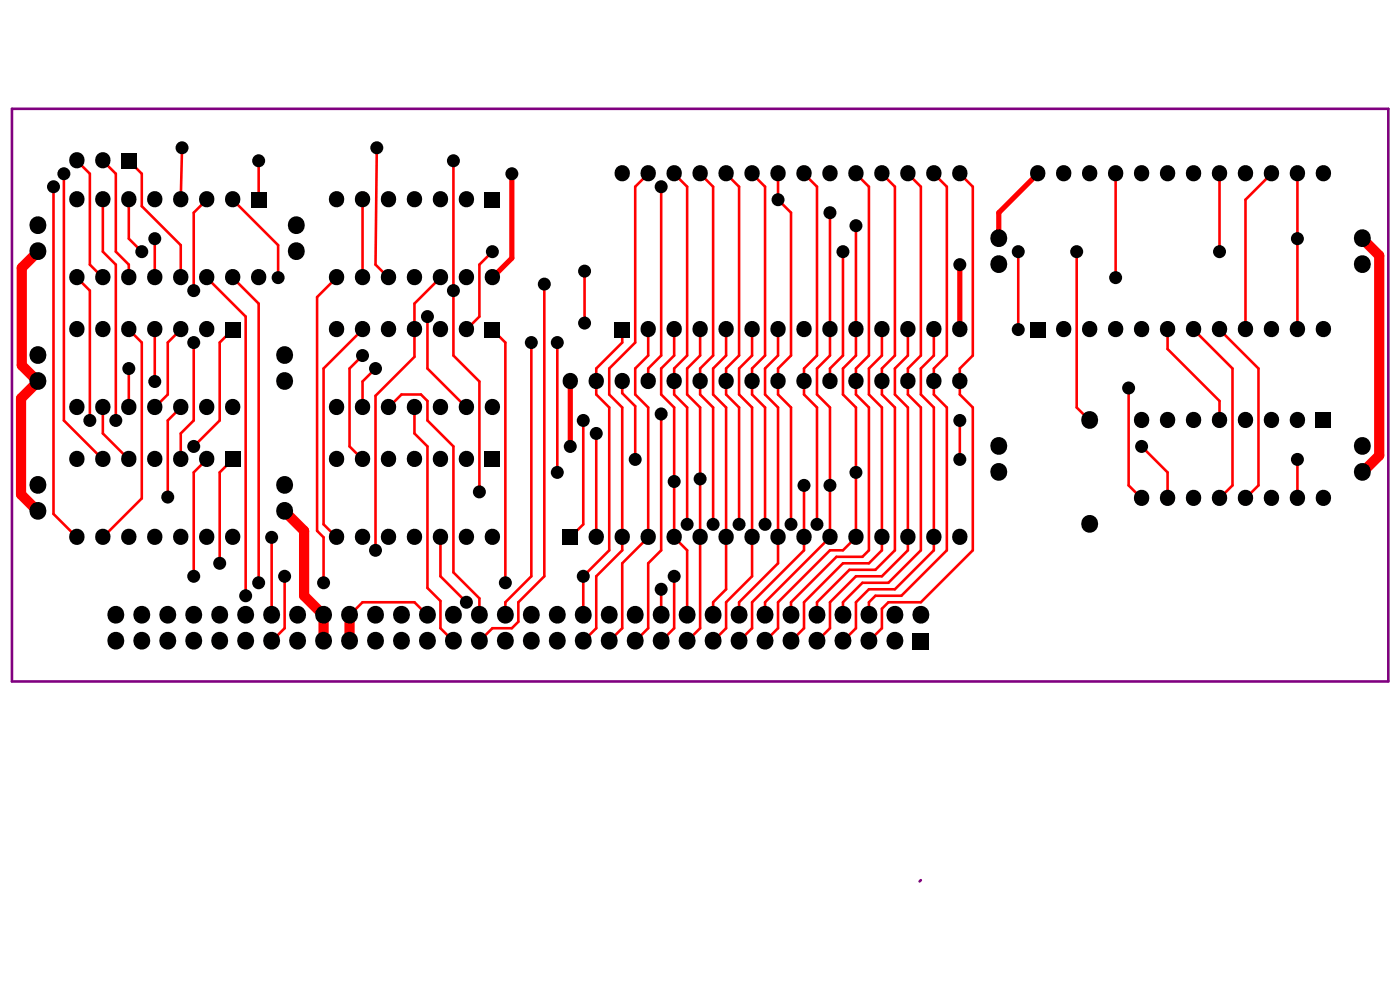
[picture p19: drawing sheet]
<svg xmlns="http://www.w3.org/2000/svg" width="297mm" height="210mm" viewBox="0 0 297 210" stroke-linecap="round" stroke-linejoin="round" font-family="sans-serif">
<g fill="none" stroke="#f00" stroke-width=".55">
<path d="M11.4 39.6v69.4l4.9 5M13.6 36.9v52.3l8.2 8.3M16.3 34.1l2.8 2.8v19.2l2.7 2.8M21.8 34.1l2.8 2.8v16.5l2.7 2.7v2.8M27.3 34.1l2.8 2.8v6.8l8.2 8.3v6.9M38.6 31.3l-.3 11.1M54.9 34.1v8.3M79.9 31.3l-.2 24.8 2.7 2.8M96.2 34.1v41.3l5.5 5.5v23.4M137.5 36.9l-2.7 2.7v33.1l-5.6 5.5v5.5l2.8 2.7v30.3l-5.5 5.6v11l-2.8 2.7M140.3 39.6v35.8l-2.8 2.8v2.7M143 36.9l2.8 2.7v35.8l-2.8 2.8v5.5l2.8 2.7v24.8"/>
<path d="M148.5 36.9l2.8 2.7v35.8l-2.8 2.8v5.5l2.8 2.7v24.8M154 36.9l2.8 2.7v35.8l-2.8 2.8v5.5l2.8 2.7v24.8M159.6 36.9l2.7 2.7v35.8l-2.7 2.8v5.5l2.7 2.7v24.8M165.1 36.9v5.5l2.7 2.7v30.3l-2.7 2.8v5.5l2.7 2.7v24.8M170.6 36.9l2.7 2.7v35.8l-2.7 2.8v5.5l2.7 2.7v24.8M181.6 36.9l2.7 2.7v35.8l-2.7 2.8v5.5l2.7 2.7v30.3l-1.3 1.4h-5.5l-9.7 9.7v2.7M187.1 36.9l2.8 2.7v35.8l-2.8 2.8v5.5l2.8 2.7v30.3l-4.2 4.2h-5.5l-6.9 6.9v2.7M192.6 36.9l2.8 2.7v35.8l-2.8 2.8v5.5l2.8 2.7v30.3l-6.9 6.9h-5.5l-4.2 4.2v2.7M198.1 36.9l2.8 2.7v35.8l-2.8 2.8v5.5l2.8 2.7v30.3l-9.7 9.7h-5.5l-1.4 1.4v2.7M203.6 36.9l2.8 2.7v35.8l-2.8 2.8v5.5l2.8 2.7v30.3l-11 11.1h-6.9l-1.4 1.3v4.2l-2.8 2.7M236.7 36.9v22M258.7 36.9v16.5"/>
<path d="M269.7 36.9l-5.5 5.5v27.5M275.2 36.9v33M16.3 58.9l2.8 2.8v27.5M21.8 42.4v11l2.8 2.7v33.1M27.3 42.4v8.2l2.8 2.8M32.8 50.6v8.3M43.9 58.9l8.2 8.3v59.2M43.9 42.4l-2.8 2.7v16.6M49.4 42.4l9.6 9.6v6.9M49.4 58.9l5.5 5.5v59.2M71.4 58.9l-4.1 4.1v49.6l1.3 1.4v9.6M76.9 42.4v16.5"/>
<path d="M93.4 58.9l-5.5 5.5v11.3l-8.2 8.3v32.7M104.5 53.4l-2.8 2.7v11.1l-2.8 2.7M124 57.5v11M176.1 45.1v30.3l-2.8 2.8v5.5l2.8 2.7v27.6l-13.8 13.8v2.7M178.8 53.4v22l-2.7 2.8v2.7M181.6 47.9v27.5l-2.8 2.8v5.5l2.8 2.7v27.6l-2.8 2.7h-2.7l-11 11.1v5.5l-2.8 2.7M216 53.4v16.5M228.4 53.4v33l2.8 2.8M27.3 78.2v8.2M27.3 69.9l2.8 2.8v33l-8.3 8.3M32.8 69.9v11M38.3 69.9l-2.7 2.8v11l-2.8 2.7"/>
<path d="M41.1 72.7v16.5l-2.8 2.8v5.5M49.4 69.9l-2.8 2.8v16.5l-5.5 5.5M76.9 69.9l-8.3 8.3v33l2.8 2.8M76.9 75.4l-2.7 2.8v16.5l2.7 2.8M79.7 78.2l-2.8 2.7v5.5M90.7 67.2v11l8.2 8.2M104.5 69.9l2.7 2.8v49.6M112.7 72.7v49.6l-5.5 5.5v2.7M115.5 60.3v62l-5.5 5.5v4.1l-1.4 1.4h-4.1l-2.8 2.7M118.2 72.7v27.5M132 69.9v2.8l-5.5 5.5v5.5l2.7 2.7v30.3l-5.5 5.6v8.2M137.5 69.9v5.5l-2.7 2.8v5.5l2.7 2.7v27.6l-5.5 5.5v13.8l-2.8 2.7"/>
<path d="M143 69.9v5.5l-2.7 2.8v5.5l2.7 2.7v27.6l2.8 2.7v13.8M148.5 69.9v5.5l-2.7 2.8v5.5l2.7 2.7v46.9l-2.7 2.7M154 69.9v5.5l-2.7 2.8v5.5l2.7 2.7v38.6l-2.7 2.8v2.7M159.6 69.9v5.5l-2.8 2.8v5.5l2.8 2.7v35.9l-5.6 5.5v5.5l-2.7 2.7M165.1 69.9v5.5l-2.8 2.8v5.5l2.8 2.7v33.1l-8.3 8.3v2.7M187.1 69.9v5.5l-2.8 2.8v5.5l2.8 2.7v30.3l-2.8 2.8h-5.5l-8.2 8.3v5.5l-2.8 2.7M192.6 69.9v5.5l-2.7 2.8v5.5l2.7 2.7v30.3l-5.5 5.6h-5.5l-5.5 5.5v5.5l-2.8 2.7M198.1 69.9v5.5l-2.7 2.8v5.5l2.7 2.7v30.3l-8.2 8.3h-5.6l-2.7 2.8v5.5l-2.8 2.7M247.7 69.9v4.1l11 11.1v4.1M253.2 69.9l8.3 8.3v24.8l-2.8 2.7M258.7 69.9l8.3 8.3v24.8l-2.8 2.7M21.8 86.4v5.6l5.5 5.5"/>
<path d="M38.3 86.4l-2.7 2.8v16.2M43.9 97.5l-2.8 2.7v22.1M49.4 97.5l-2.8 2.7v19.3M82.4 86.4l2.8-2.7h4.1l1.4 1.4v4.1l5.5 5.5v26.7l5.5 5.5v3.6M87.9 86.4v5.6l2.8 2.7v30l2.7 2.8v5.8l2.8 2.7M123.7 89.2v22l-2.7 2.8M126.5 92v22M132 80.9v2.5l2.8 2.8v11.3M140.3 87.8v28.9l-2.8 2.8v13.8l-2.7 2.7M203.6 89.2v8.3M239.4 82.3v20.7l2.8 2.7M242.2 94.7l5.5 5.5v5.5"/>
<path d="M275.2 97.5v8.2M57.6 114v16.5M93.4 114v8.3l5.5 5.5M170.6 103v13.7l-11 11.1v5.5l-2.8 2.7M60.4 122.3v11l-2.8 2.7M74.2 130.5l2.7-2.7h11l2.8 2.7M140.3 125v5.5M143 122.3v11l-2.7 2.7"/>
</g>
<path d="M8 53.4l-3.4 3.4v20.7l3.4 3.4-3.5 3.6v20.4l3.5 3.6M289 50.6l3.6 3.6v42.4l-3.6 3.6M60.4 108.5l4.1 4.1v13.8l4.1 4.1v5.5M74.2 130.5v5.5" fill="none" stroke="#f00" stroke-width="2.2"/>
<path d="M108.6 36.9v17.9l-4.1 4.1M220.2 36.9l-8.3 8.2v5.5M203.6 56.1v13.8M121 80.9v13.8" fill="none" stroke="#f00" stroke-width="1.1"/>
<g fill="#000">
<path d="M25.7 32.5h3.3v3.2h-3.3z" fill-rule="evenodd"/>
<path d="M53.2 40.7h3.3v3.3h-3.3z" fill-rule="evenodd"/>
<path d="M102.8 40.7h3.3v3.3h-3.3z" fill-rule="evenodd"/>
<path d="M47.7 68.3h3.3v3.2h-3.3z" fill-rule="evenodd"/>
<path d="M102.8 68.3h3.3v3.2h-3.3z" fill-rule="evenodd"/>
<path d="M130.4 68.3h3.2v3.2h-3.2z" fill-rule="evenodd"/>
<path d="M218.5 68.3h3.3v3.2h-3.3z" fill-rule="evenodd"/>
<path d="M47.7 95.8h3.3v3.3h-3.3z" fill-rule="evenodd"/>
<path d="M102.8 95.8h3.3v3.3h-3.3z" fill-rule="evenodd"/>
<path d="M279.1 87.6h3.3v3.2h-3.3z" fill-rule="evenodd"/>
<path d="M119.4 112.4h3.2v3.2h-3.2z" fill-rule="evenodd"/>
<path d="M193.6 134.2h3.6v3.6h-3.6z" fill-rule="evenodd"/>
<circle cx="11.3" cy="39.6" r="1.38"/>
<circle cx="13.6" cy="36.9" r="1.38"/>
<circle cx="38.6" cy="31.4" r="1.38"/>
<circle cx="54.9" cy="34.1" r="1.38"/>
<circle cx="79.9" cy="31.4" r="1.38"/>
<circle cx="96.2" cy="34.1" r="1.38"/>
<circle cx="108.6" cy="36.9" r="1.38"/>
<circle cx="140.3" cy="39.6" r="1.38"/>
<circle cx="30.1" cy="53.4" r="1.38"/>
<circle cx="32.8" cy="50.6" r="1.38"/>
<circle cx="59" cy="58.9" r="1.38"/>
<circle cx="104.5" cy="53.4" r="1.38"/>
<circle cx="124" cy="57.5" r="1.38"/>
<circle cx="165.1" cy="42.4" r="1.38"/>
<circle cx="176.1" cy="45.1" r="1.38"/>
<circle cx="178.8" cy="53.4" r="1.38"/>
<circle cx="181.6" cy="47.9" r="1.38"/>
<circle cx="203.6" cy="56.1" r="1.38"/>
<circle cx="216" cy="53.4" r="1.38"/>
<circle cx="228.4" cy="53.4" r="1.38"/>
<circle cx="236.7" cy="58.9" r="1.38"/>
<circle cx="258.7" cy="53.4" r="1.38"/>
<circle cx="275.2" cy="50.6" r="1.38"/>
<circle cx="27.3" cy="78.2" r="1.38"/>
<circle cx="41.1" cy="72.7" r="1.38"/>
<circle cx="41.1" cy="61.7" r="1.38"/>
<circle cx="76.9" cy="75.4" r="1.38"/>
<circle cx="79.7" cy="78.2" r="1.38"/>
<circle cx="90.7" cy="67.2" r="1.38"/>
<circle cx="96.2" cy="61.7" r="1.38"/>
<circle cx="112.7" cy="72.7" r="1.38"/>
<circle cx="115.5" cy="60.3" r="1.38"/>
<circle cx="118.2" cy="72.7" r="1.38"/>
<circle cx="124" cy="68.5" r="1.38"/>
<circle cx="216" cy="69.9" r="1.38"/>
<circle cx="19.1" cy="89.2" r="1.38"/>
<circle cx="24.6" cy="89.2" r="1.38"/>
<circle cx="32.8" cy="80.9" r="1.38"/>
<circle cx="41.1" cy="94.7" r="1.38"/>
<circle cx="121" cy="94.7" r="1.38"/>
<circle cx="123.7" cy="89.2" r="1.38"/>
<circle cx="126.5" cy="92" r="1.38"/>
<circle cx="134.8" cy="97.5" r="1.38"/>
<circle cx="140.3" cy="87.8" r="1.38"/>
<circle cx="203.6" cy="89.2" r="1.38"/>
<circle cx="203.6" cy="97.5" r="1.38"/>
<circle cx="239.4" cy="82.3" r="1.38"/>
<circle cx="242.2" cy="94.7" r="1.38"/>
<circle cx="275.2" cy="97.5" r="1.38"/>
<circle cx="35.6" cy="105.4" r="1.38"/>
<circle cx="46.6" cy="119.5" r="1.38"/>
<circle cx="57.6" cy="114" r="1.38"/>
<circle cx="79.7" cy="116.7" r="1.38"/>
<circle cx="101.7" cy="104.3" r="1.38"/>
<circle cx="118.2" cy="100.2" r="1.38"/>
<circle cx="143" cy="102.1" r="1.38"/>
<circle cx="145.8" cy="111.2" r="1.38"/>
<circle cx="148.5" cy="101.6" r="1.38"/>
<circle cx="151.3" cy="111.2" r="1.38"/>
<circle cx="156.8" cy="111.2" r="1.38"/>
<circle cx="162.3" cy="111.2" r="1.38"/>
<circle cx="167.8" cy="111.2" r="1.38"/>
<circle cx="170.6" cy="103" r="1.38"/>
<circle cx="173.3" cy="111.2" r="1.38"/>
<circle cx="176.1" cy="103" r="1.38"/>
<circle cx="181.6" cy="100.2" r="1.38"/>
<circle cx="41.1" cy="122.3" r="1.38"/>
<circle cx="52.1" cy="126.4" r="1.38"/>
<circle cx="54.9" cy="123.6" r="1.38"/>
<circle cx="60.4" cy="122.3" r="1.38"/>
<circle cx="68.6" cy="123.6" r="1.38"/>
<circle cx="98.9" cy="127.8" r="1.38"/>
<circle cx="107.2" cy="123.6" r="1.38"/>
<circle cx="123.7" cy="122.3" r="1.38"/>
<circle cx="140.3" cy="125" r="1.38"/>
<circle cx="143" cy="122.3" r="1.38"/>
</g>
<g fill="#000">
<circle cx="16.3" cy="34.1" r="1.63"/>
<circle cx="21.8" cy="34.1" r="1.63"/>
<circle cx="132" cy="36.9" r="1.63"/>
<circle cx="137.5" cy="36.9" r="1.63"/>
<circle cx="143" cy="36.9" r="1.63"/>
<circle cx="148.5" cy="36.9" r="1.63"/>
<circle cx="154" cy="36.9" r="1.63"/>
<circle cx="159.6" cy="36.9" r="1.63"/>
<circle cx="165.1" cy="36.9" r="1.63"/>
<circle cx="170.6" cy="36.9" r="1.63"/>
<circle cx="176.1" cy="36.9" r="1.63"/>
<circle cx="181.6" cy="36.9" r="1.63"/>
<circle cx="187.1" cy="36.9" r="1.63"/>
<circle cx="192.6" cy="36.9" r="1.63"/>
<circle cx="198.1" cy="36.9" r="1.63"/>
<circle cx="203.6" cy="36.9" r="1.63"/>
<circle cx="220.2" cy="36.9" r="1.63"/>
<circle cx="225.7" cy="36.9" r="1.63"/>
<circle cx="231.2" cy="36.9" r="1.63"/>
<circle cx="236.7" cy="36.9" r="1.63"/>
<circle cx="242.2" cy="36.9" r="1.63"/>
<circle cx="247.7" cy="36.9" r="1.63"/>
<circle cx="253.2" cy="36.9" r="1.63"/>
<circle cx="258.7" cy="36.9" r="1.63"/>
<circle cx="264.2" cy="36.9" r="1.63"/>
<circle cx="269.7" cy="36.9" r="1.63"/>
<circle cx="275.2" cy="36.9" r="1.63"/>
<circle cx="280.8" cy="36.9" r="1.63"/>
<circle cx="8" cy="53.4" r="1.79"/>
<circle cx="8" cy="47.9" r="1.79"/>
<circle cx="16.3" cy="42.4" r="1.63"/>
<circle cx="16.3" cy="58.9" r="1.63"/>
<circle cx="21.8" cy="42.4" r="1.63"/>
<circle cx="21.8" cy="58.9" r="1.63"/>
<circle cx="27.3" cy="58.9" r="1.63"/>
<circle cx="27.3" cy="42.4" r="1.63"/>
<circle cx="32.8" cy="58.9" r="1.63"/>
<circle cx="32.8" cy="42.4" r="1.63"/>
<circle cx="38.3" cy="58.9" r="1.63"/>
<circle cx="38.3" cy="42.4" r="1.63"/>
<circle cx="43.9" cy="58.9" r="1.63"/>
<circle cx="43.9" cy="42.4" r="1.63"/>
<circle cx="49.4" cy="58.9" r="1.63"/>
<circle cx="49.4" cy="42.4" r="1.63"/>
<circle cx="54.9" cy="58.9" r="1.63"/>
<circle cx="62.9" cy="47.9" r="1.79"/>
<circle cx="62.9" cy="53.4" r="1.79"/>
<circle cx="71.4" cy="58.9" r="1.63"/>
<circle cx="71.4" cy="42.4" r="1.63"/>
<circle cx="76.9" cy="58.9" r="1.63"/>
<circle cx="76.9" cy="42.4" r="1.63"/>
<circle cx="82.4" cy="58.9" r="1.63"/>
<circle cx="82.4" cy="42.4" r="1.63"/>
<circle cx="87.9" cy="42.4" r="1.63"/>
<circle cx="87.9" cy="58.9" r="1.63"/>
<circle cx="93.4" cy="58.9" r="1.63"/>
<circle cx="93.4" cy="42.4" r="1.63"/>
<circle cx="98.9" cy="58.9" r="1.63"/>
<circle cx="98.9" cy="42.4" r="1.63"/>
<circle cx="104.5" cy="58.9" r="1.63"/>
<circle cx="211.9" cy="50.6" r="1.79"/>
<circle cx="211.9" cy="56.1" r="1.79"/>
<circle cx="289" cy="50.6" r="1.79"/>
<circle cx="289" cy="56.1" r="1.79"/>
<circle cx="8" cy="75.4" r="1.79"/>
<circle cx="16.3" cy="69.9" r="1.63"/>
<circle cx="21.8" cy="69.9" r="1.63"/>
<circle cx="27.3" cy="69.9" r="1.63"/>
<circle cx="32.8" cy="69.9" r="1.63"/>
<circle cx="38.3" cy="69.9" r="1.63"/>
<circle cx="43.9" cy="69.9" r="1.63"/>
<circle cx="60.4" cy="75.4" r="1.79"/>
<circle cx="71.4" cy="69.9" r="1.63"/>
<circle cx="76.9" cy="69.9" r="1.63"/>
<circle cx="82.4" cy="69.9" r="1.63"/>
<circle cx="87.9" cy="69.9" r="1.63"/>
<circle cx="93.4" cy="69.9" r="1.63"/>
<circle cx="98.9" cy="69.9" r="1.63"/>
<circle cx="137.5" cy="69.9" r="1.63"/>
<circle cx="143" cy="69.9" r="1.63"/>
<circle cx="148.5" cy="69.9" r="1.63"/>
<circle cx="154" cy="69.9" r="1.63"/>
<circle cx="159.6" cy="69.9" r="1.63"/>
<circle cx="165.1" cy="69.9" r="1.63"/>
<circle cx="170.6" cy="69.9" r="1.63"/>
<circle cx="176.1" cy="69.9" r="1.63"/>
<circle cx="181.6" cy="69.9" r="1.63"/>
<circle cx="187.1" cy="69.9" r="1.63"/>
<circle cx="192.6" cy="69.9" r="1.63"/>
<circle cx="198.1" cy="69.9" r="1.63"/>
<circle cx="203.6" cy="69.9" r="1.63"/>
<circle cx="225.7" cy="69.9" r="1.63"/>
<circle cx="231.2" cy="69.9" r="1.63"/>
<circle cx="236.7" cy="69.9" r="1.63"/>
<circle cx="242.2" cy="69.9" r="1.63"/>
<circle cx="247.7" cy="69.9" r="1.63"/>
<circle cx="253.2" cy="69.9" r="1.63"/>
<circle cx="258.7" cy="69.9" r="1.63"/>
<circle cx="264.2" cy="69.9" r="1.63"/>
<circle cx="269.7" cy="69.9" r="1.63"/>
<circle cx="275.2" cy="69.9" r="1.63"/>
<circle cx="280.8" cy="69.9" r="1.63"/>
<circle cx="8" cy="80.9" r="1.79"/>
<circle cx="16.3" cy="86.4" r="1.63"/>
<circle cx="16.3" cy="97.5" r="1.63"/>
<circle cx="21.8" cy="86.4" r="1.63"/>
<circle cx="21.8" cy="97.5" r="1.63"/>
<circle cx="27.3" cy="86.4" r="1.63"/>
<circle cx="27.3" cy="97.5" r="1.63"/>
<circle cx="32.8" cy="86.4" r="1.63"/>
<circle cx="32.8" cy="97.5" r="1.63"/>
<circle cx="38.3" cy="86.4" r="1.63"/>
<circle cx="38.3" cy="97.5" r="1.63"/>
<circle cx="43.9" cy="86.4" r="1.63"/>
<circle cx="43.9" cy="97.5" r="1.63"/>
<circle cx="49.4" cy="86.4" r="1.63"/>
<circle cx="60.4" cy="80.9" r="1.79"/>
<circle cx="71.4" cy="86.4" r="1.63"/>
<circle cx="71.4" cy="97.5" r="1.63"/>
<circle cx="76.9" cy="86.4" r="1.63"/>
<circle cx="76.9" cy="97.5" r="1.63"/>
<circle cx="82.4" cy="86.4" r="1.63"/>
<circle cx="82.4" cy="97.5" r="1.63"/>
<circle cx="87.9" cy="86.4" r="1.63"/>
<circle cx="87.9" cy="97.5" r="1.63"/>
<circle cx="93.4" cy="86.4" r="1.63"/>
<circle cx="93.4" cy="97.5" r="1.63"/>
<circle cx="98.9" cy="86.4" r="1.63"/>
<circle cx="98.9" cy="97.5" r="1.63"/>
<circle cx="104.5" cy="86.4" r="1.63"/>
<circle cx="121" cy="80.9" r="1.63"/>
<circle cx="126.5" cy="80.9" r="1.63"/>
<circle cx="132" cy="80.9" r="1.63"/>
<circle cx="137.5" cy="80.9" r="1.63"/>
<circle cx="143" cy="80.9" r="1.63"/>
<circle cx="148.5" cy="80.9" r="1.63"/>
<circle cx="154" cy="80.9" r="1.63"/>
<circle cx="159.6" cy="80.9" r="1.63"/>
<circle cx="165.1" cy="80.9" r="1.63"/>
<circle cx="170.6" cy="80.9" r="1.63"/>
<circle cx="176.1" cy="80.9" r="1.63"/>
<circle cx="181.6" cy="80.9" r="1.63"/>
<circle cx="187.1" cy="80.9" r="1.63"/>
<circle cx="192.6" cy="80.9" r="1.63"/>
<circle cx="198.1" cy="80.9" r="1.63"/>
<circle cx="203.6" cy="80.9" r="1.63"/>
<circle cx="211.9" cy="94.7" r="1.79"/>
<circle cx="231.2" cy="89.2" r="1.79"/>
<circle cx="242.2" cy="89.2" r="1.63"/>
<circle cx="247.7" cy="89.2" r="1.63"/>
<circle cx="253.2" cy="89.2" r="1.63"/>
<circle cx="258.7" cy="89.2" r="1.63"/>
<circle cx="264.2" cy="89.2" r="1.63"/>
<circle cx="269.7" cy="89.2" r="1.63"/>
<circle cx="275.2" cy="89.2" r="1.63"/>
<circle cx="289" cy="94.7" r="1.79"/>
<circle cx="8" cy="108.5" r="1.79"/>
<circle cx="8" cy="103" r="1.79"/>
<circle cx="16.3" cy="114" r="1.63"/>
<circle cx="21.8" cy="114" r="1.63"/>
<circle cx="27.3" cy="114" r="1.63"/>
<circle cx="32.8" cy="114" r="1.63"/>
<circle cx="38.3" cy="114" r="1.63"/>
<circle cx="43.9" cy="114" r="1.63"/>
<circle cx="49.4" cy="114" r="1.63"/>
<circle cx="60.4" cy="108.5" r="1.79"/>
<circle cx="60.4" cy="103" r="1.79"/>
<circle cx="71.4" cy="114" r="1.63"/>
<circle cx="76.9" cy="114" r="1.63"/>
<circle cx="82.4" cy="114" r="1.63"/>
<circle cx="87.9" cy="114" r="1.63"/>
<circle cx="93.4" cy="114" r="1.63"/>
<circle cx="98.9" cy="114" r="1.63"/>
<circle cx="104.5" cy="114" r="1.63"/>
<circle cx="126.5" cy="114" r="1.63"/>
<circle cx="132" cy="114" r="1.63"/>
<circle cx="137.5" cy="114" r="1.63"/>
<circle cx="143" cy="114" r="1.63"/>
<circle cx="148.5" cy="114" r="1.63"/>
<circle cx="154" cy="114" r="1.63"/>
<circle cx="159.6" cy="114" r="1.63"/>
<circle cx="165.1" cy="114" r="1.63"/>
<circle cx="170.6" cy="114" r="1.63"/>
<circle cx="176.1" cy="114" r="1.63"/>
<circle cx="181.6" cy="114" r="1.63"/>
<circle cx="187.1" cy="114" r="1.63"/>
<circle cx="192.6" cy="114" r="1.63"/>
<circle cx="198.1" cy="114" r="1.63"/>
<circle cx="203.6" cy="114" r="1.63"/>
<circle cx="211.9" cy="100.2" r="1.79"/>
<circle cx="231.2" cy="111.2" r="1.79"/>
<circle cx="242.2" cy="105.7" r="1.63"/>
<circle cx="247.7" cy="105.7" r="1.63"/>
<circle cx="253.2" cy="105.7" r="1.63"/>
<circle cx="258.7" cy="105.7" r="1.63"/>
<circle cx="264.2" cy="105.7" r="1.63"/>
<circle cx="269.7" cy="105.7" r="1.63"/>
<circle cx="275.2" cy="105.7" r="1.63"/>
<circle cx="280.8" cy="105.7" r="1.63"/>
<circle cx="289" cy="100.2" r="1.79"/>
<circle cx="24.6" cy="136" r="1.79"/>
<circle cx="24.6" cy="130.5" r="1.79"/>
<circle cx="30.1" cy="136" r="1.79"/>
<circle cx="30.1" cy="130.5" r="1.79"/>
<circle cx="35.6" cy="136" r="1.79"/>
<circle cx="35.6" cy="130.5" r="1.79"/>
<circle cx="41.1" cy="136" r="1.79"/>
<circle cx="41.1" cy="130.5" r="1.79"/>
<circle cx="46.6" cy="136" r="1.79"/>
<circle cx="46.6" cy="130.5" r="1.79"/>
<circle cx="52.1" cy="136" r="1.79"/>
<circle cx="52.1" cy="130.5" r="1.79"/>
<circle cx="57.6" cy="136" r="1.79"/>
<circle cx="57.6" cy="130.5" r="1.79"/>
<circle cx="63.1" cy="136" r="1.79"/>
<circle cx="63.1" cy="130.5" r="1.79"/>
<circle cx="68.6" cy="136" r="1.79"/>
<circle cx="68.6" cy="130.5" r="1.79"/>
<circle cx="74.2" cy="136" r="1.79"/>
<circle cx="74.2" cy="130.5" r="1.79"/>
<circle cx="79.7" cy="136" r="1.79"/>
<circle cx="79.7" cy="130.5" r="1.79"/>
<circle cx="85.2" cy="136" r="1.79"/>
<circle cx="85.2" cy="130.5" r="1.79"/>
<circle cx="90.7" cy="136" r="1.79"/>
<circle cx="90.7" cy="130.5" r="1.79"/>
<circle cx="96.2" cy="136" r="1.79"/>
<circle cx="96.2" cy="130.5" r="1.79"/>
<circle cx="101.7" cy="136" r="1.79"/>
<circle cx="101.7" cy="130.5" r="1.79"/>
<circle cx="107.2" cy="136" r="1.79"/>
<circle cx="107.2" cy="130.5" r="1.79"/>
<circle cx="112.7" cy="136" r="1.79"/>
<circle cx="112.7" cy="130.5" r="1.79"/>
<circle cx="118.2" cy="136" r="1.79"/>
<circle cx="118.2" cy="130.5" r="1.79"/>
<circle cx="123.7" cy="136" r="1.79"/>
<circle cx="123.7" cy="130.5" r="1.79"/>
<circle cx="129.2" cy="136" r="1.79"/>
<circle cx="129.2" cy="130.5" r="1.79"/>
<circle cx="134.8" cy="130.5" r="1.79"/>
<circle cx="134.8" cy="136" r="1.79"/>
<circle cx="140.3" cy="136" r="1.79"/>
<circle cx="140.3" cy="130.5" r="1.79"/>
<circle cx="145.8" cy="130.5" r="1.79"/>
<circle cx="145.8" cy="136" r="1.79"/>
<circle cx="151.3" cy="136" r="1.79"/>
<circle cx="151.3" cy="130.5" r="1.79"/>
<circle cx="156.8" cy="130.5" r="1.79"/>
<circle cx="156.8" cy="136" r="1.79"/>
<circle cx="162.3" cy="136" r="1.79"/>
<circle cx="162.3" cy="130.5" r="1.79"/>
<circle cx="167.8" cy="130.5" r="1.79"/>
<circle cx="167.8" cy="136" r="1.79"/>
<circle cx="173.3" cy="130.5" r="1.79"/>
<circle cx="173.3" cy="136" r="1.79"/>
<circle cx="178.8" cy="136" r="1.79"/>
<circle cx="178.8" cy="130.5" r="1.79"/>
<circle cx="184.3" cy="136" r="1.79"/>
<circle cx="184.3" cy="130.5" r="1.79"/>
<circle cx="189.9" cy="130.5" r="1.79"/>
<circle cx="189.9" cy="136" r="1.79"/>
<circle cx="195.4" cy="130.5" r="1.79"/>
</g>
<path d="M2.5 23.1h292v121.5h-292zM195.4 186.7l-.3 .3" fill="none" stroke="#800080" stroke-width=".55"/>
</svg>
